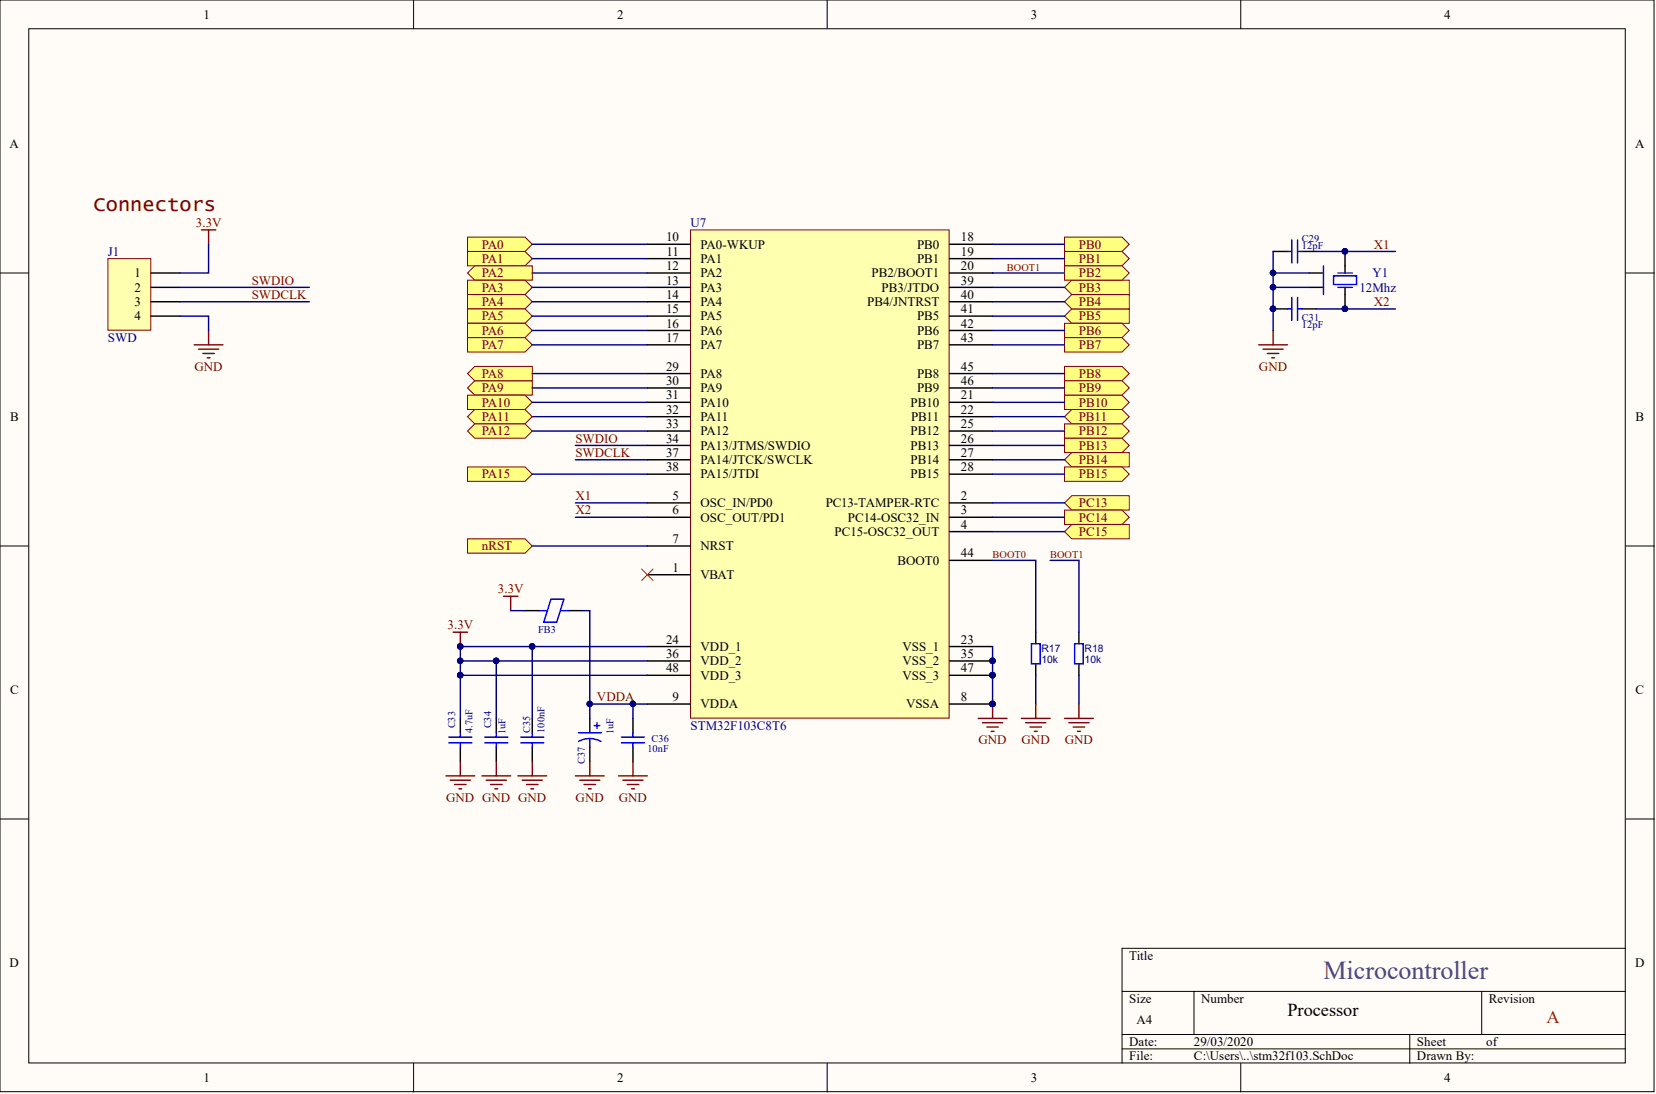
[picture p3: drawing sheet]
<svg xmlns="http://www.w3.org/2000/svg" width="292mm" height="193mm" viewBox="0 0 292 193" stroke-linecap="round" stroke-linejoin="round" font-family="sans-serif">
<defs><g id="words">
<text font-size="4.6" fill="#800080" x="233.4" y="172.6">Microcontroller</text>
<text font-size="3.5" fill="#800000" x="16.5" y="37.3">Connectors</text>
<text font-size="3.2" x="227.1" y="179.3">Processor</text>
<text font-size="3.2" fill="#f00" x="272.8" y="180.5">A</text>
<g font-size="2.3">
<text x="35.9" y="3.3">1</text>
<text x="108.9" y="3.3">2</text>
<text x="181.8" y="3.3">3</text>
<text x="254.8" y="3.3">4</text>
<text x="1.7" y="26.1">A</text>
<text x="288.4" y="26.1">A</text>
<text x="117.5" y="42.6">10</text>
<text x="117.5" y="47.6">12</text>
<text x="117.6" y="45.1">11</text>
<text x="123.6" y="43.8">PA0-WKUP</text>
<text x="123.6" y="46.4">PA1</text>
<text x="161.8" y="43.8">PB0</text>
<text x="161.8" y="46.4">PB1</text>
<text x="169.5" y="42.6">18</text>
<text x="169.5" y="45.1">19</text>
<text x="169.5" y="47.6">20</text>
<text x="23.7" y="48.9">1</text>
<text x="23.7" y="51.4">2</text>
<text x="23.7" y="54">3</text>
<text x="117.5" y="50.2">13</text>
<text x="117.5" y="52.7">14</text>
<text x="123.6" y="48.9">PA2</text>
<text x="123.6" y="51.4">PA3</text>
<text x="123.6" y="54">PA4</text>
<text x="153" y="54">PB4/JNTRST</text>
<text x="153.7" y="48.9">PB2/BOOT1</text>
<text x="155.5" y="51.4">PB3/JTDO</text>
<text x="169.5" y="50.2">39</text>
<text x="169.5" y="52.7">40</text>
<text x="23.7" y="56.5">4</text>
<text x="117.5" y="55.3">15</text>
<text x="117.5" y="57.8">16</text>
<text x="123.6" y="56.5">PA5</text>
<text x="123.6" y="59.1">PA6</text>
<text x="161.8" y="56.5">PB5</text>
<text x="161.8" y="59.1">PB6</text>
<text x="169.5" y="55.3">41</text>
<text x="169.5" y="57.8">42</text>
<text x="117.5" y="60.3">17</text>
<text x="117.5" y="65.4">29</text>
<text x="123.6" y="61.6">PA7</text>
<text x="161.8" y="61.6">PB7</text>
<text x="169.5" y="60.3">43</text>
<text x="169.5" y="65.4">45</text>
<text x="117.5" y="67.9">30</text>
<text x="117.5" y="70.5">31</text>
<text x="123.6" y="66.7">PA8</text>
<text x="123.6" y="69.2">PA9</text>
<text x="123.6" y="71.7">PA10</text>
<text x="160.6" y="71.7">PB10</text>
<text x="161.8" y="66.7">PB8</text>
<text x="161.8" y="69.2">PB9</text>
<text x="169.5" y="67.9">46</text>
<text x="169.5" y="70.5">21</text>
<text x="1.8" y="74.3">B</text>
<text x="117.5" y="73">32</text>
<text x="117.5" y="75.5">33</text>
<text x="123.6" y="74.3">PA11</text>
<text x="123.6" y="76.8">PA12</text>
<text x="160.6" y="76.8">PB12</text>
<text x="160.7" y="74.3">PB11</text>
<text x="169.5" y="73">22</text>
<text x="169.5" y="75.5">25</text>
<text x="288.5" y="74.3">B</text>
<text x="117.5" y="78.1">34</text>
<text x="117.5" y="80.6">37</text>
<text x="117.5" y="83.1">38</text>
<text x="123.6" y="79.3">PA13/JTMS/SWDIO</text>
<text x="123.6" y="81.9">PA14/JTCK/SWCLK</text>
<text x="160.6" y="79.3">PB13</text>
<text x="160.6" y="81.9">PB14</text>
<text x="169.5" y="78.1">26</text>
<text x="169.5" y="80.6">27</text>
<text x="169.5" y="83.1">28</text>
<text x="118.6" y="88.2">5</text>
<text x="123.6" y="89.5">OSC_IN/PD0</text>
<text x="123.6" y="84.4">PA15/JTDI</text>
<text x="145.6" y="89.5">PC13-TAMPER-RTC</text>
<text x="160.6" y="84.4">PB15</text>
<text x="169.5" y="88.2">2</text>
<text x="118.6" y="95.8">7</text>
<text x="118.6" y="90.7">6</text>
<text x="123.6" y="92">OSC_OUT/PD1</text>
<text x="147.2" y="94.5">PC15-OSC32_OUT</text>
<text x="149.5" y="92">PC14-OSC32_IN</text>
<text x="169.5" y="90.7">3</text>
<text x="169.5" y="93.3">4</text>
<text x="118.6" y="100.9">1</text>
<text x="123.6" y="97.1">NRST</text>
<text x="158.3" y="99.6">BOOT0</text>
<text x="169.5" y="98.3">44</text>
<text x="123.6" y="102.1">VBAT</text>
<text x="117.5" y="113.5">24</text>
<text x="169.5" y="113.5">23</text>
<text x="117.5" y="116.1">36</text>
<text x="117.5" y="118.6">48</text>
<text x="123.6" y="114.8">VDD_1</text>
<text x="123.6" y="117.3">VDD_2</text>
<text x="123.6" y="119.9">VDD_3</text>
<text x="159.2" y="114.8">VSS_1</text>
<text x="159.2" y="117.3">VSS_2</text>
<text x="159.2" y="119.9">VSS_3</text>
<text x="169.5" y="116.1">35</text>
<text x="169.5" y="118.6">47</text>
<text x="1.8" y="122.4">C</text>
<text x="118.6" y="123.7">9</text>
<text x="123.6" y="124.9">VDDA</text>
<text x="159.8" y="124.9">VSSA</text>
<text x="169.5" y="123.7">8</text>
<text x="288.5" y="122.4">C</text>
<text x="1.7" y="170.6">D</text>
<text x="199.2" y="169.3">Title</text>
<text x="288.4" y="170.6">D</text>
<text x="199.2" y="176.9">Size</text>
<text x="211.9" y="176.9">Number</text>
<text x="262.6" y="176.9">Revision</text>
<text x="199.2" y="184.5">Date:</text>
<text x="200.5" y="180.7">A4</text>
<text x="210.6" y="184.5">29/03/2020</text>
<text x="249.9" y="184.5">Sheet</text>
<text x="262.1" y="184.5">of</text>
<text x="35.9" y="190.8">1</text>
<text x="108.9" y="190.8">2</text>
<text x="181.8" y="190.8">3</text>
<text x="199.2" y="187">File:</text>
<text x="210.6" y="187">C:\Users\..\stm32f103.SchDoc</text>
<text x="249.9" y="187">Drawn By:</text>
<text x="254.8" y="190.8">4</text>
</g>
<g font-size="2.3" fill="#800000">
<text x="34.6" y="40">3.3V</text>
<text x="85" y="43.8">PA0</text>
<text x="85" y="46.4">PA1</text>
<text x="190.3" y="43.8">PB0</text>
<text x="190.3" y="46.4">PB1</text>
<text x="242.3" y="43.8">X1</text>
<text x="44.4" y="52.7">SWDCLK</text>
<text x="44.4" y="50.2">SWDIO</text>
<text x="85" y="48.9">PA2</text>
<text x="85" y="51.4">PA3</text>
<text x="85" y="54">PA4</text>
<text x="190.3" y="54">PB4</text>
<text x="190.3" y="51.4">PB3</text>
<text x="190.3" y="48.9">PB2</text>
<text x="242.3" y="54">X2</text>
<text x="85" y="56.5">PA5</text>
<text x="85" y="59.1">PA6</text>
<text x="190.3" y="56.5">PB5</text>
<text x="190.3" y="59.1">PB6</text>
<text x="34.3" y="65.4">GND</text>
<text x="85" y="61.6">PA7</text>
<text x="190.3" y="61.6">PB7</text>
<text x="222.1" y="65.4">GND</text>
<text x="85" y="69.2">PA9</text>
<text x="85" y="71.7">PA10</text>
<text x="85" y="66.7">PA8</text>
<text x="190.3" y="71.7">PB10</text>
<text x="190.3" y="66.7">PB8</text>
<text x="190.3" y="69.2">PB9</text>
<text x="85" y="74.3">PA11</text>
<text x="85" y="76.8">PA12</text>
<text x="190.3" y="74.3">PB11</text>
<text x="190.3" y="76.8">PB12</text>
<text x="101.5" y="80.6">SWDCLK</text>
<text x="101.5" y="78.1">SWDIO</text>
<text x="190.3" y="79.3">PB13</text>
<text x="190.3" y="81.9">PB14</text>
<text x="85" y="84.4">PA15</text>
<text x="101.5" y="88.2">X1</text>
<text x="190.3" y="84.4">PB15</text>
<text x="190.3" y="89.5">PC13</text>
<text x="101.5" y="90.7">X2</text>
<text x="190.3" y="92">PC14</text>
<text x="190.3" y="94.5">PC15</text>
<text x="85" y="97.1">nRST</text>
<text x="87.8" y="104.7">3.3V</text>
<text x="79" y="111">3.3V</text>
<text x="105.3" y="123.7">VDDA</text>
<text x="172.6" y="131.3">GND</text>
<text x="180.2" y="131.3">GND</text>
<text x="187.8" y="131.3">GND</text>
<text x="78.7" y="141.4">GND GND GND</text>
<text x="101.5" y="141.4">GND</text>
<text x="109.2" y="141.4">GND</text>
</g>
<g font-size="2.3" fill="#000080">
<text x="121.8" y="40">U7</text>
<text x="19" y="45.1">J1</text>
<text x="239.8" y="51.4">12Mhz</text>
<text x="242.1" y="48.9">Y1</text>
<text x="19" y="60.3">SWD</text>
<text x="121.8" y="128.7">STM32F103C8T6</text>
</g>
<g font-size="1.8" fill="#800000">
<text x="177.6" y="47.8">BOOT1</text>
<text x="175.1" y="98.5">BOOT0</text>
<text x="185.2" y="98.5">BOOT1</text>
</g>
<g font-size="1.8" fill="#000080">
<text x="229.6" y="44">12pF</text>
<text x="229.6" y="42.7">C29</text>
<text x="229.6" y="57.9">12pF</text>
<text x="229.6" y="56.6">C31</text>
<text x="94.9" y="111.6">FB3</text>
<text x="183.7" y="117">10k</text>
<text x="183.7" y="114.9">R17</text>
<text x="191.3" y="117">10k</text>
<text x="191.3" y="114.9">R18</text>
<text x="80.3" y="128.5" transform="rotate(-90 80.3 128.5)">C33</text>
<text x="83.4" y="129.3" transform="rotate(-90 83.4 129.3)">4.7uF</text>
<text x="86.7" y="128.5" transform="rotate(-90 86.7 128.5)">C34</text>
<text x="89.2" y="129.6" transform="rotate(-90 89.2 129.6)">1uF</text>
<text x="93.5" y="129.3" transform="rotate(-90 93.5 129.3)">C35</text>
<text x="96" y="129.3" transform="rotate(-90 96 129.3)">100nF</text>
<text x="108.2" y="129.6" transform="rotate(-90 108.2 129.6)">1uF</text>
<text x="114.9" y="130.9">C36</text>
<text x="103.1" y="134.8" transform="rotate(-90 103.1 134.8)">C37</text>
<text x="114.2" y="132.7">10nF</text>
</g>
</g></defs>
<g fill="#fffcf8" stroke="#000" stroke-width=".18">
<path d="M0 0h291.8v192.6h-291.8z"/>
<path d="M5.1 5.1h281.6v182.4h-281.6z"/>
</g>
<g fill="none" stroke="#000" stroke-width=".18">
<path d="M73 0v5.1M145.9 0v5.1M218.9 0v5.1M0 48.2h5.1M286.7 48.2h5.1M0 96.3h5.1M286.7 96.3h5.1M0 144.5h5.1M286.7 144.5h5.1M197.9 174.9h88.8M210.6 174.9v7.6M261.4 174.9v7.6"/>
<path d="M286.7 167.3h-88.8v20.2M73 187.5v5.1M145.9 187.5v5.1M197.9 182.5h88.8M197.9 185h88.8M218.9 187.5v5.1M248.7 182.5v5"/>
</g>
<path d="M121.8 40.6h45.6v86.1h-45.6z" fill="#ffffb0" stroke="#800000" stroke-width=".18"/>
<g fill="none" stroke="#000" stroke-width=".25">
<path d="M114.2 43.1h7.6M114.2 45.6h7.6M114.2 48.2h7.6M114.2 50.7h7.6M114.2 53.2h7.6M114.2 55.8h7.6M114.2 58.3h7.6M167.5 43.1h7.6M167.5 45.6h7.6M167.5 48.2h7.6M167.5 50.7h7.6M167.5 53.2h7.6"/>
<path d="M167.5 55.8h7.6M167.5 58.3h7.6M114.2 60.8h7.6M114.2 65.9h7.6M114.2 68.4h7.6M114.2 71h7.6M114.2 73.5h7.6M114.2 76h7.6M114.2 78.6h7.6M167.5 60.8h7.6M167.5 65.9h7.6M167.5 68.4h7.6"/>
<path d="M167.5 71h7.6M167.5 73.5h7.6M167.5 76h7.6M167.5 78.6h7.6M114.2 96.3h7.6M114.2 88.7h7.6M114.2 91.2h7.6M114.2 81.1h7.6M114.2 83.6h7.6M167.5 98.8h7.6M167.5 88.7h7.6M167.5 91.2h7.6"/>
<path d="M167.5 81.1h7.6M167.5 83.6h7.6M167.5 93.8h7.6M114.2 101.4h7.6M114.2 114h7.6M114.2 116.6h7.6M114.2 119.1h7.6M167.5 114h7.6M167.5 116.6h7.6M167.5 119.1h7.6M114.2 124.2h7.6M167.5 124.2h7.6"/>
</g>
<g fill="#000080" stroke="#000080" stroke-width=".18">
<circle cx="175.1" cy="116.6" r=".48"/>
<circle cx="175.1" cy="119.1" r=".48"/>
<circle cx="175.1" cy="124.2" r=".48"/>
</g>
<path d="M19 45.6h7.6v12.6h-7.6z" fill="#ffffb0" stroke="#800000" stroke-width=".18"/>
<g fill="none" stroke="#000" stroke-width=".25">
<path d="M26.6 48.2h5.1M26.6 50.7h5.1M26.6 53.2h5.1M26.6 55.8h5.1M81.2 126.7v2.6M81.2 131.8v2.5M87.5 126.7v2.6M87.5 131.8v2.5M93.9 126.7v2.6M93.9 131.8v2.5M104 126.7v2.6M104 131.8v2.5"/>
<path d="M111.6 126.7v2.6M111.6 131.8v2.5"/>
</g>
<g fill="none" stroke="#800000" stroke-width=".25">
<path d="M35.5 40.6h2.6M36.8 40.6v2.5M36.8 58.3v2.5M34.3 60.8h5M35 61.6h3.6M35.8 62.3h2M36.5 63.1h.5M79.9 111.5h2.6M81.2 111.5v2.5M78.7 136.9h5M79.4 137.6h3.6M80.2 138.4h2"/>
<path d="M80.9 139.1h.6M81.2 134.3v2.6M85 136.9h5.1M85.8 137.6h3.5M86.5 138.4h2.1M87.3 139.1h.5M87.5 134.3v2.6M91.3 136.9h5.1M92.1 137.6h3.6M92.9 138.4h2M93.6 139.1h.5M93.9 134.3v2.6"/>
<path d="M101.5 136.9h5.1M102.3 137.6h3.5M103 138.4h2M103.8 139.1h.5M104 134.3v2.6M109.1 136.9h5.1M109.9 137.6h3.5M110.6 138.4h2.1M111.4 139.1h.5M111.6 134.3v2.6M172.5 126.7h5.1M173.3 127.5h3.6"/>
<path d="M174.1 128.2h2M174.8 129h.5M175.1 124.2v2.5M180.2 126.7h5M180.9 127.5h3.6M181.7 128.2h2M182.4 129h.5M182.7 124.2v2.5"/>
</g>
<g fill="#000080" stroke="#000080" stroke-width=".18">
<circle cx="175.1" cy="124.2" r=".48"/>
<circle cx="81.2" cy="114" r=".48"/>
</g>
<g fill="none" stroke="#00f" stroke-width=".25">
<path d="M79.2 131h4M79.2 130h4M81.2 129.3v.7M81.2 131v.8M85.5 131h4.1M85.5 130h4.1M87.5 129.3v.7M87.5 131v.8M91.9 131h4M91.9 130h4M93.9 129.3v.7M93.9 131v.8"/>
<path d="M102 129.3h4.1M104 130.3l1.2 .2 .8 .3M104 130.3h-.8l-1.1 .5M104 130.3v1.5M104.8 128h1M105.3 127.5v1M109.6 131h4.1M109.6 130h4.1M111.6 129.3v.7M111.6 131v.8"/>
</g>
<path d="M113.2 100.4l2 2M115.2 100.4l-2 2" fill="none" stroke="#f00" stroke-width=".18"/>
<g fill="#ffff80" stroke="#800000" stroke-width=".18">
<path d="M82.5 41.8h10.1l1.3 1.3-1.3 1.3h-10.1z" fill-rule="evenodd"/>
<path d="M82.5 44.4h10.1l1.3 1.2-1.3 1.3h-10.1z" fill-rule="evenodd"/>
<path d="M82.5 48.2l1.2-1.3h10.2v2.5h-10.2z" fill-rule="evenodd"/>
<path d="M82.5 49.4h10.1l1.3 1.3-1.3 1.3h-10.1z" fill-rule="evenodd"/>
</g>
<path d="M224.6 44.4h2.5M224.6 54.5h2.5M229.6 44.4h2.6M229.6 54.5h2.6" fill="none" stroke="#000" stroke-width=".25"/>
<path d="M227.1 44.4h.8M227.1 54.5h.8M227.9 42.3v4.1M227.9 52.5v4M228.9 42.3v4.1M228.9 52.5v4M228.9 44.4h.7M228.9 54.5h.7" fill="none" stroke="#00f" stroke-width=".25"/>
<circle cx="224.5" cy="54.5" r=".48" fill="#000080" stroke="#000080" stroke-width=".18"/>
<path d="M224.6 58.3v2.5M222 60.8h5.1M222.8 61.6h3.5M223.5 62.3h2.1M224.3 63.1h.5" fill="none" stroke="#800000" stroke-width=".25"/>
<g fill="#ffff80" stroke="#800000" stroke-width=".18">
<path d="M187.8 69.7h10.1l1.3 1.3-1.3 1.2h-10.1z" fill-rule="evenodd"/>
<path d="M187.8 73.5l1.2-1.3h8.9l1.3 1.3-1.3 1.3h-8.9z" fill-rule="evenodd"/>
</g>
<path d="M92.6 107.7h2.6M100.2 107.7h2.6" fill="none" stroke="#000" stroke-width=".25"/>
<path d="M95.2 107.7h1.2M97.2 105.7h2.3l-1.3 4h-2.3zM99 107.7h1.2" fill="none" stroke="#00f" stroke-width=".25"/>
<path d="M88.8 105.2h2.5M90.1 105.2v2.5" fill="none" stroke="#800000" stroke-width=".25"/>
<g fill="#ffff80" stroke="#800000" stroke-width=".18">
<path d="M82.5 68.4l1.2-1.2h10.2v2.5h-10.2z" fill-rule="evenodd"/>
<path d="M82.5 69.7h10.1l1.3 1.3-1.3 1.2h-10.1z" fill-rule="evenodd"/>
<path d="M187.8 41.8h10.1l1.3 1.3-1.3 1.3h-10.1z" fill-rule="evenodd"/>
<path d="M187.8 44.4h10.1l1.3 1.2-1.3 1.3h-10.1z" fill-rule="evenodd"/>
<path d="M187.8 55.8l1.2-1.3h10.2v2.5h-10.2z" fill-rule="evenodd"/>
<path d="M187.8 53.2l1.2-1.2h10.2v2.5h-10.2z" fill-rule="evenodd"/>
<path d="M187.8 74.8h10.1l1.3 1.2-1.3 1.3h-10.1z" fill-rule="evenodd"/>
<path d="M187.8 77.3h10.1l1.3 1.3-1.3 1.2h-10.1z" fill-rule="evenodd"/>
<path d="M187.8 81.1l1.2-1.3h10.2v2.6h-10.2z" fill-rule="evenodd"/>
<path d="M187.8 82.4h10.1l1.3 1.2-1.3 1.3h-10.1z" fill-rule="evenodd"/>
<path d="M82.5 52h10.1l1.3 1.2-1.3 1.3h-10.1z" fill-rule="evenodd"/>
<path d="M82.5 54.5h10.1l1.3 1.3-1.3 1.2h-10.1z" fill-rule="evenodd"/>
<path d="M82.5 57h10.1l1.3 1.3-1.3 1.3h-10.1z" fill-rule="evenodd"/>
<path d="M82.5 59.6h10.1l1.3 1.2-1.3 1.3h-10.1z" fill-rule="evenodd"/>
<path d="M82.5 82.4h10.1l1.3 1.2-1.3 1.3h-10.1z" fill-rule="evenodd"/>
</g>
<path d="M182.7 111.5v2M182.7 117.1v2M190.3 111.5v2M190.3 117.1v2" fill="none" stroke="#000" stroke-width=".25"/>
<path d="M181.9 113.5h1.6v3.6h-1.6zM189.5 113.5h1.6v3.6h-1.6z" fill="none" stroke="#00f" stroke-width=".25"/>
<g fill="#ffff80" stroke="#800000" stroke-width=".18">
<path d="M82.5 65.9l1.2-1.3h10.2v2.6h-10.2z" fill-rule="evenodd"/>
<path d="M187.8 50.7l1.2-1.3h10.2v2.6h-10.2z" fill-rule="evenodd"/>
<path d="M187.8 57h10.1l1.3 1.3-1.3 1.3h-10.1z" fill-rule="evenodd"/>
<path d="M187.8 59.6h10.1l1.3 1.2-1.3 1.3h-10.1z" fill-rule="evenodd"/>
<path d="M187.8 64.6h10.1l1.3 1.3-1.3 1.3h-10.1z" fill-rule="evenodd"/>
<path d="M187.8 67.2h10.1l1.3 1.2-1.3 1.3h-10.1z" fill-rule="evenodd"/>
<path d="M187.8 88.7l1.2-1.3h10.2v2.6h-10.2z" fill-rule="evenodd"/>
<path d="M187.8 90h10.1l1.3 1.2-1.3 1.3h-10.1z" fill-rule="evenodd"/>
<path d="M187.8 93.8l1.2-1.3h10.2v2.5h-10.2z" fill-rule="evenodd"/>
</g>
<path d="M187.8 126.7h5M188.5 127.5h3.6M189.3 128.2h2M190.1 129h.5M190.3 124.2v2.5" fill="none" stroke="#800000" stroke-width=".25"/>
<path d="M187.8 46.9h10.1l1.3 1.3-1.3 1.2h-10.1z" fill-rule="evenodd" fill="#ffff80" stroke="#800000" stroke-width=".18"/>
<g fill="none" stroke="#000080" stroke-width=".25">
<path d="M31.7 55.8h5.1v2.5M31.7 50.7h22.9M31.7 53.2h22.9M36.8 43.1v5.1h-5.1M93.9 43.1h20.3M93.9 50.7h20.3M93.9 53.2h20.3M93.9 45.6h20.3M93.9 48.2h20.3M93.9 55.8h20.3M93.9 58.3h20.3M175.1 43.1h12.7"/>
<path d="M175.1 50.7h12.7M175.1 53.2h12.7M175.1 45.6h12.7M175.1 48.2h12.7M175.1 55.8h12.7M175.1 58.3h12.7M232.2 44.4h13.9M232.2 54.5h13.9M93.9 76h20.3M93.9 73.5h20.3M93.9 71h20.3M93.9 68.4h20.3"/>
<path d="M93.9 60.8h20.3M93.9 65.9h20.3M101.5 78.6h12.7M175.1 78.6h12.7M175.1 76h12.7M175.1 73.5h12.7M175.1 71h12.7M175.1 68.4h12.7M175.1 60.8h12.7M175.1 65.9h12.7M93.9 96.3h20.3M93.9 83.6h20.3"/>
<path d="M101.5 81.1h12.7M101.5 88.7h12.7M101.5 91.2h12.7M175.1 98.8h7.6v12.7M175.1 81.1h12.7M175.1 88.7h12.7M175.1 91.2h12.7M175.1 83.6h12.7M175.1 93.8h12.7M185.2 98.8h5.1v12.7M81.2 119.1v7.6M81.2 116.6h33"/>
<path d="M81.2 119.1h33M87.5 116.6v10.1M90.1 107.7h2.5M93.9 114v12.7M102.8 107.7h1.2v16.5M114.2 114h-33v5.1M175.1 114v10.2M182.7 119.1v5.1M190.3 119.1v5.1M111.6 124.2v2.5M114.2 124.2h-10.2v2.5"/>
</g>
<g fill="#000080" stroke="#000080" stroke-width=".18">
<circle cx="111.6" cy="124.2" r=".48"/>
<circle cx="81.2" cy="119.1" r=".48"/>
<circle cx="93.9" cy="114" r=".48"/>
<circle cx="81.2" cy="114" r=".48"/>
<circle cx="87.5" cy="116.6" r=".48"/>
<circle cx="81.2" cy="116.6" r=".48"/>
<circle cx="175.1" cy="119.1" r=".48"/>
<circle cx="175.1" cy="124.2" r=".48"/>
<circle cx="175.1" cy="116.6" r=".48"/>
<circle cx="237.2" cy="44.3" r=".48"/>
<circle cx="237.2" cy="54.5" r=".48"/>
<circle cx="104" cy="124.2" r=".48"/>
</g>
<g fill="#ffff80" stroke="#800000" stroke-width=".18">
<path d="M82.5 95h10.1l1.3 1.3-1.3 1.3h-10.1z" fill-rule="evenodd"/>
<path d="M82.5 73.5l1.2-1.3h8.9l1.3 1.3-1.3 1.3h-8.9z" fill-rule="evenodd"/>
<path d="M82.5 76l1.2-1.2h8.9l1.3 1.2-1.3 1.3h-8.9z" fill-rule="evenodd"/>
</g>
<path d="M230.9 48.2h2.5M230.9 50.7h2.5M237.3 44.4v3.8M237.3 50.7v3.8" fill="none" stroke="#000" stroke-width=".25"/>
<g fill="#000080" stroke="#000080" stroke-width=".18">
<circle cx="237.2" cy="54.5" r=".48"/>
<circle cx="237.2" cy="44.3" r=".48"/>
<circle cx="224.5" cy="48.1" r=".48"/>
<circle cx="224.5" cy="50.7" r=".48"/>
<circle cx="224.5" cy="54.5" r=".48"/>
</g>
<path d="M233.4 46.9v5.1M235.2 48.7h4.1v1.5h-4.1zM236 50.7h2.5M236 48.2h2.5" fill="none" stroke="#00f" stroke-width=".25"/>
<path d="M224.6 44.4v13.9M224.6 48.2h6.3M224.6 50.7h6.3" fill="none" stroke="#000080" stroke-width=".25"/>
<use href="#words"/>
</svg>
